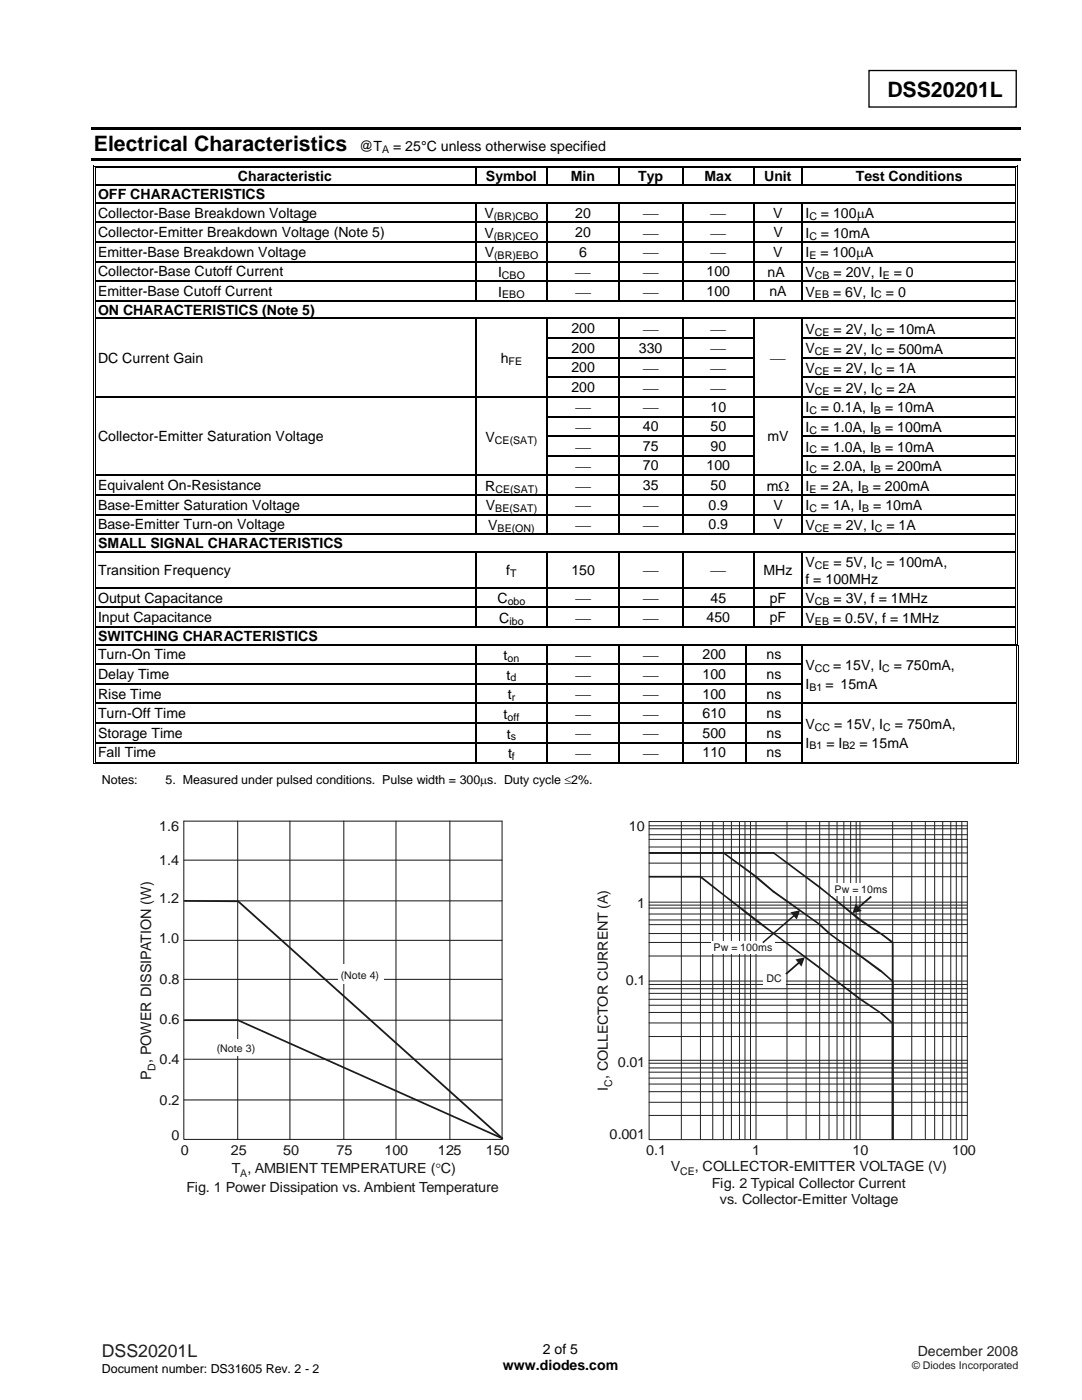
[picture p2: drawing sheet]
<svg xmlns="http://www.w3.org/2000/svg" width="216mm" height="279mm" viewBox="0 0 216 279" stroke-linecap="round" stroke-linejoin="round" font-family="sans-serif">
<defs><g id="words">
<g font-size="4.2">
<text x="177.1" y="19.4">DSS20201L</text>
<text x="18.7" y="30.2">Electrical Characteristics</text>
</g>
<text font-size="3.5" fill="#231f20" x="20.3" y="270.9">DSS20201L</text>
<text font-size="2.9" fill="#131516" x="30.2" y="215.6" transform="rotate(-90 30.2 215.6)">P , POWER DISSIPATION (W)</text>
<g font-size="2.8">
<text x="71.7" y="30.2">@T</text>
<text x="78.5" y="30.2">= 25°C unless otherwise specified</text>
<text x="19.6" y="39.7">OFF CHARACTERISTICS</text>
<text x="47.5" y="36.2">Characteristic</text>
<text x="96.9" y="36.2">Symbol</text>
<text x="113.9" y="36.2">Min</text>
<text x="127.3" y="36.2">Typ</text>
<text x="140.6" y="36.2">Max</text>
<text x="152.5" y="36.2">Unit</text>
<text x="170.8" y="36.2">Test Conditions</text>
<text x="19.6" y="43.4">Collector-Base Breakdown Voltage</text>
<text x="19.6" y="47.3">Collector-Emitter Breakdown Voltage (Note 5)</text>
<text x="96.6" y="43.5">V</text>
<text x="96.6" y="47.5">V</text>
<text x="114.8" y="43.4">20</text>
<text x="114.8" y="47.3">20</text>
<text x="128.4" y="43.5">⎯</text>
<text x="128.4" y="47.5">⎯</text>
<text x="141.9" y="43.5">⎯</text>
<text x="141.9" y="47.5">⎯</text>
<text x="154.3" y="43.4">V</text>
<text x="154.3" y="47.3">V</text>
<text x="160.7" y="43.5">I</text>
<text x="160.7" y="47.5">I</text>
<text x="163.8" y="43.5">= 100μA</text>
<text x="163.8" y="47.5">= 10mA</text>
<text x="19.6" y="51.2">Emitter-Base Breakdown Voltage</text>
<text x="96.7" y="51.4">V</text>
<text x="115.6" y="51.2">6</text>
<text x="128.4" y="51.4">⎯</text>
<text x="141.9" y="51.4">⎯</text>
<text x="154.3" y="51.2">V</text>
<text x="160.7" y="51.4">I</text>
<text x="163.7" y="51.4">= 100μA</text>
<text x="19.6" y="55.2">Collector-Base Cutoff Current</text>
<text x="19.6" y="59.1">Emitter-Base Cutoff Current</text>
<text x="99.4" y="55.3">I</text>
<text x="99.4" y="59.2">I</text>
<text x="114.9" y="55.3">⎯</text>
<text x="114.9" y="59.2">⎯</text>
<text x="128.4" y="55.3">⎯</text>
<text x="128.4" y="59.2">⎯</text>
<text x="141" y="55.2">100</text>
<text x="141" y="59.1">100</text>
<text x="153.2" y="55.3">nA</text>
<text x="153.5" y="59.1">nA</text>
<text x="160.7" y="55.3">V</text>
<text x="160.7" y="59.2">V</text>
<text x="166.2" y="59.2">= 6V, I</text>
<text x="166.3" y="55.3">= 20V, I</text>
<text x="176.8" y="59.2">= 0</text>
<text x="178.3" y="55.3">= 0</text>
<text x="19.6" y="62.8">ON CHARACTERISTICS (Note 5)</text>
<text x="114" y="66.5">200</text>
<text x="114" y="70.4">200</text>
<text x="127.5" y="70.4">330</text>
<text x="128.4" y="66.6">⎯</text>
<text x="141.9" y="70.5">⎯</text>
<text x="141.9" y="66.6">⎯</text>
<text x="160.7" y="70.5">V</text>
<text x="160.7" y="66.6">V</text>
<text x="166.3" y="66.6">= 2V, I</text>
<text x="166.3" y="70.5">= 2V, I</text>
<text x="176.9" y="66.6">= 10mA</text>
<text x="176.9" y="70.5">= 500mA</text>
<text x="19.6" y="72.4">DC Current Gain</text>
<text x="99.9" y="72.5">h</text>
<text x="114" y="74.3">200</text>
<text x="128.4" y="74.5">⎯</text>
<text x="141.9" y="74.5">⎯</text>
<text x="153.8" y="72.5">⎯</text>
<text x="160.7" y="74.5">V</text>
<text x="166.3" y="74.5">= 2V, I</text>
<text x="176.9" y="74.5">= 1A</text>
<text x="114" y="78.3">200</text>
<text x="114.9" y="82.3">⎯</text>
<text x="128.4" y="82.3">⎯</text>
<text x="128.4" y="78.4">⎯</text>
<text x="141.8" y="82.2">10</text>
<text x="141.9" y="78.4">⎯</text>
<text x="160.7" y="82.3">I</text>
<text x="160.7" y="78.4">V</text>
<text x="163.8" y="82.3">= 0.1A, I</text>
<text x="166.3" y="78.4">= 2V, I</text>
<text x="176.6" y="82.3">= 10mA</text>
<text x="176.9" y="78.4">= 2A</text>
<text x="19.6" y="88">Collector-Emitter Saturation Voltage</text>
<text x="96.9" y="88.2">V</text>
<text x="114.9" y="86.2">⎯</text>
<text x="128.3" y="86.1">40</text>
<text x="128.3" y="90">75</text>
<text x="141.8" y="86.1">50</text>
<text x="141.8" y="90">90</text>
<text x="153.1" y="88">mV</text>
<text x="160.7" y="86.2">I</text>
<text x="163.8" y="86.2">= 1.0A, I</text>
<text x="176.6" y="86.2">= 100mA</text>
<text x="114.9" y="90.1">⎯</text>
<text x="114.9" y="94">⎯</text>
<text x="128.3" y="93.9">70</text>
<text x="141" y="93.9">100</text>
<text x="160.7" y="90.1">I</text>
<text x="160.7" y="94">I</text>
<text x="163.8" y="90.1">= 1.0A, I</text>
<text x="163.8" y="94">= 2.0A, I</text>
<text x="176.6" y="90.1">= 10mA</text>
<text x="176.6" y="94">= 200mA</text>
<text x="19.6" y="97.8">Equivalent On-Resistance</text>
<text x="19.6" y="101.7">Base-Emitter Saturation Voltage</text>
<text x="96.8" y="98">R</text>
<text x="96.9" y="101.9">V</text>
<text x="114.9" y="101.9">⎯</text>
<text x="114.9" y="97.9">⎯</text>
<text x="128.3" y="97.8">35</text>
<text x="128.4" y="101.9">⎯</text>
<text x="141.4" y="101.7">0.9</text>
<text x="141.8" y="97.8">50</text>
<text x="153" y="97.9">mΩ</text>
<text x="154.3" y="101.7">V</text>
<text x="160.7" y="101.9">I</text>
<text x="160.7" y="98">I</text>
<text x="163.7" y="98">= 2A, I</text>
<text x="163.8" y="101.9">= 1A, I</text>
<text x="174.1" y="98">= 200mA</text>
<text x="174.2" y="101.9">= 10mA</text>
<text x="19.6" y="105.6">Base-Emitter Turn-on Voltage</text>
<text x="97.4" y="105.8">V</text>
<text x="114.9" y="105.8">⎯</text>
<text x="128.4" y="105.8">⎯</text>
<text x="141.4" y="105.6">0.9</text>
<text x="154.3" y="105.6">V</text>
<text x="160.7" y="105.8">V</text>
<text x="166.3" y="105.8">= 2V, I</text>
<text x="176.9" y="105.8">= 1A</text>
<text x="19.6" y="109.4">SMALL SIGNAL CHARACTERISTICS</text>
<text x="160.7" y="113.2">V</text>
<text x="166.3" y="113.2">= 5V, I</text>
<text x="176.9" y="113.2">= 100mA,</text>
<text x="19.6" y="114.7">Transition Frequency</text>
<text x="101" y="114.8">f</text>
<text x="114" y="114.7">150</text>
<text x="128.4" y="114.8">⎯</text>
<text x="141.9" y="114.8">⎯</text>
<text x="152.3" y="114.7">MHz</text>
<text x="160.7" y="116.5">f = 100MHz</text>
<text x="19.6" y="120.2">Output Capacitance</text>
<text x="19.6" y="124.2">Input Capacitance</text>
<text x="99.3" y="120.4">C</text>
<text x="99.6" y="124.3">C</text>
<text x="114.9" y="124.3">⎯</text>
<text x="114.9" y="120.4">⎯</text>
<text x="128.4" y="124.3">⎯</text>
<text x="128.4" y="120.4">⎯</text>
<text x="141" y="124.2">450</text>
<text x="141.8" y="120.2">45</text>
<text x="153.6" y="124.2">pF</text>
<text x="153.6" y="120.2">pF</text>
<text x="160.7" y="120.4">V</text>
<text x="160.7" y="124.3">V</text>
<text x="166.2" y="124.3">= 0.5V, f = 1MHz</text>
<text x="166.3" y="120.4">= 3V, f = 1MHz</text>
<text x="19.6" y="127.9">SWITCHING CHARACTERISTICS</text>
<text x="19.6" y="131.6">Turn-On Time</text>
<text x="100.5" y="131.7">t</text>
<text x="114.9" y="131.7">⎯</text>
<text x="128.4" y="131.7">⎯</text>
<text x="140.2" y="131.6">200</text>
<text x="153" y="131.6">ns</text>
<text x="19.6" y="135.5">Delay Time</text>
<text x="101.1" y="135.6">t</text>
<text x="114.9" y="135.6">⎯</text>
<text x="128.4" y="135.6">⎯</text>
<text x="140.2" y="135.5">100</text>
<text x="153" y="135.5">ns</text>
<text x="160.7" y="133.8">V</text>
<text x="160.7" y="137.5">I</text>
<text x="164.7" y="137.5">= 15mA</text>
<text x="166.2" y="133.8">= 15V, I</text>
<text x="178.4" y="133.8">= 750mA,</text>
<text x="19.6" y="139.4">Rise Time</text>
<text x="19.6" y="143.3">Turn-Off Time</text>
<text x="100.5" y="143.5">t</text>
<text x="101.3" y="139.6">t</text>
<text x="114.9" y="139.5">⎯</text>
<text x="114.9" y="143.4">⎯</text>
<text x="128.4" y="139.5">⎯</text>
<text x="128.4" y="143.4">⎯</text>
<text x="140.2" y="139.4">100</text>
<text x="140.2" y="143.3">610</text>
<text x="153" y="139.4">ns</text>
<text x="153" y="143.3">ns</text>
<text x="19.6" y="147.2">Storage Time</text>
<text x="101.1" y="147.4">t</text>
<text x="114.9" y="147.4">⎯</text>
<text x="128.4" y="147.4">⎯</text>
<text x="140.2" y="147.2">500</text>
<text x="153" y="147.2">ns</text>
<text x="160.7" y="149.2">I</text>
<text x="160.7" y="145.5">V</text>
<text x="164.9" y="149.2">= I</text>
<text x="166.4" y="145.5">= 15V, I</text>
<text x="171.5" y="149.2">= 15mA</text>
<text x="178.5" y="145.5">= 750mA,</text>
<text x="19.6" y="151.2">Fall Time</text>
<text x="101.4" y="151.3">t</text>
<text x="114.9" y="151.3">⎯</text>
<text x="128.4" y="151.3">⎯</text>
<text x="140.2" y="151.2">110</text>
<text x="153" y="151.2">ns</text>
<text x="100.3" y="273.5">www.diodes.com</text>
<text x="108.3" y="270.2">2 of 5</text>
</g>
<g font-size="2.8" fill="#131516">
<text x="31.8" y="165.9">1.6</text>
<text x="125.5" y="165.8">10</text>
<text x="31.8" y="172.6">1.4</text>
<text x="31.8" y="180.3">1.2</text>
<text x="127.1" y="181.2">1</text>
<text x="31.8" y="188.3">1.0</text>
<text x="31.9" y="196.3">0.8</text>
<text x="124.9" y="196.6">0.1</text>
<text x="31.9" y="204.4">0.6</text>
<text x="31.9" y="212.3">0.4</text>
<text x="123.3" y="213">0.01</text>
<text x="31.9" y="220.5">0.2</text>
<text x="121.3" y="217.7" transform="rotate(-90 121.3 217.7)">I , COLLECTOR CURRENT (A)</text>
<text x="34.2" y="227.5">0</text>
<text x="121.6" y="227.4">0.001</text>
<text x="36.1" y="230.4">0</text>
<text x="46.1" y="230.4">25</text>
<text x="56.5" y="230.4">50</text>
<text x="67.2" y="230.4">75</text>
<text x="76.7" y="230.4">100</text>
<text x="87.4" y="230.4">125</text>
<text x="97" y="230.4">150</text>
<text x="128.9" y="230.5">0.1</text>
<text x="133.8" y="233.7">V</text>
<text x="138.7" y="233.7">, COLLECTOR-EMITTER VOLTAGE (V)</text>
<text x="150.1" y="230.5">1</text>
<text x="170.1" y="230.5">10</text>
<text x="190" y="230.5">100</text>
<text x="37.2" y="237.9">Fig. 1 Power Dissipation vs. Ambient Temperature</text>
<text x="46.2" y="234.1">T , AMBIENT TEMPERATURE ( C)</text>
<text x="86.9" y="234.1">°</text>
<text x="142" y="237.1">Fig. 2 Typical Collector Current</text>
<text x="143.7" y="240.2">vs. Collector-Emitter Voltage</text>
</g>
<text font-size="2.8" fill="#231f20" x="183.1" y="270.6">December 2008</text>
<g font-size="2.5">
<text x="20.3" y="156.4">Notes:</text>
<text x="33" y="156.4">5. Measured under pulsed conditions. Pulse width = 300μs. Duty cycle ≤2%.</text>
<text x="20.3" y="274">Document number: DS31605 Rev. 2 - 2</text>
</g>
<g font-size="2.1">
<text x="76.3" y="30.6">A</text>
<text x="98.5" y="43.9">(BR)CBO</text>
<text x="98.5" y="47.8">(BR)CEO</text>
<text x="161.5" y="43.9">C</text>
<text x="161.5" y="47.8">C</text>
<text x="98.6" y="51.7">(BR)EBO</text>
<text x="161.5" y="51.7">E</text>
<text x="100.2" y="55.6">CBO</text>
<text x="100.2" y="59.6">EBO</text>
<text x="162.6" y="55.6">CB</text>
<text x="162.6" y="59.6">EB</text>
<text x="174.5" y="59.6">C</text>
<text x="176.1" y="55.6">E</text>
<text x="162.6" y="67">CE</text>
<text x="162.6" y="70.9">CE</text>
<text x="174.6" y="67">C</text>
<text x="174.6" y="70.9">C</text>
<text x="101.5" y="72.9">FE</text>
<text x="162.6" y="74.8">CE</text>
<text x="174.6" y="74.8">C</text>
<text x="161.5" y="82.7">C</text>
<text x="162.6" y="78.7">CE</text>
<text x="174.4" y="82.7">B</text>
<text x="174.6" y="78.7">C</text>
<text x="98.8" y="88.5">CE(SAT)</text>
<text x="161.5" y="86.6">C</text>
<text x="174.4" y="86.6">B</text>
<text x="161.5" y="90.5">C</text>
<text x="161.5" y="94.4">C</text>
<text x="174.4" y="90.5">B</text>
<text x="174.4" y="94.4">B</text>
<text x="98.8" y="98.3">CE(SAT)</text>
<text x="161.5" y="98.3">E</text>
<text x="171.9" y="98.3">B</text>
<text x="98.8" y="102.2">BE(SAT)</text>
<text x="99.3" y="106.2">BE(ON)</text>
<text x="161.5" y="102.2">C</text>
<text x="162.6" y="106.2">CE</text>
<text x="172" y="102.2">B</text>
<text x="174.6" y="106.2">C</text>
<text x="162.6" y="113.6">CE</text>
<text x="174.6" y="113.6">C</text>
<text x="101.8" y="115.2">T</text>
<text x="101.3" y="120.7">obo</text>
<text x="101.7" y="124.7">ibo</text>
<text x="162.6" y="120.7">CB</text>
<text x="162.6" y="124.7">EB</text>
<text x="101.3" y="132.1">on</text>
<text x="101.9" y="136">d</text>
<text x="161.5" y="137.8">B1</text>
<text x="162.6" y="134.2">CC</text>
<text x="176" y="134.2">C</text>
<text x="101.3" y="143.8">off</text>
<text x="102.1" y="139.9">r</text>
<text x="101.9" y="147.7">s</text>
<text x="161.5" y="149.6">B1</text>
<text x="162.6" y="145.9">CC</text>
<text x="168.1" y="149.6">B2</text>
<text x="176.2" y="145.9">C</text>
<text x="102.2" y="151.7">f</text>
</g>
<g font-size="2.1" fill="#131516">
<text x="166.5" y="178.2">Pw = 10ms</text>
<text x="142.4" y="189.8">Pw = 100ms</text>
<text x="68" y="195.4">(Note 4)</text>
<text x="153" y="196">DC</text>
<text x="43.3" y="209.9">(Note 3)</text>
<text x="31" y="213.8" transform="rotate(-90 31 213.8)">D</text>
<text x="122.2" y="216.9" transform="rotate(-90 122.2 216.9)">C</text>
<text x="47.9" y="234.9">A</text>
<text x="135.7" y="234.5">CE</text>
</g>
<text font-size="2.1" fill="#231f20" x="182" y="273.2">© Diodes Incorporated</text>
</g></defs>
<path d="M173.4 14.1h29.4v7.3h-29.4z" fill="none" stroke="#000" stroke-width=".26"/>
<g fill="#000">
<path d="M18.2 25.4h185.5v.5h-185.5zM18.2 31.5h185.5v.5h-185.5zM18.6 33.1h.2v.5h-.2zM18.6 33.1h.5v.1h-.5zM18.6 36.8h.2v.3h-.2zM18.9 33.4h.2v.2h-.2zM18.9 36.8h.2v.3h-.2zM94.8 33.6h.3zM94.8 33.1h.5v.1h-.5zM94.8 33.4h.5v.2h-.5zM109.1 33.6h.2zM109.1 33.1h.5v.1h-.5z"/>
<path d="M109.1 33.4h.5v.2h-.5zM123.4 33.6h.2zM123.4 33.1h.5v.1h-.5zM123.4 33.4h.5v.2h-.5zM136.1 33.6h.2zM136.1 33.1h.5v.1h-.5zM136.1 33.4h.5v.2h-.5zM150.4 33.6h.2zM150.4 33.1h.5v.1h-.5zM150.4 33.4h.5v.2h-.5zM159.9 33.6h.2zM159.9 33.1h.5v.1h-.5z"/>
<path d="M159.9 33.4h.5v.2h-.5zM202.6 33.1h.5v.1h-.5zM202.6 33.4h.2v.2h-.2zM202.6 36.8h.2v.3h-.2zM203 33.1h.1v.5h-.1zM203 36.8h.1v.3h-.1zM18.6 40.3h.2v.3h-.2zM18.6 44.3h.2v.2h-.2zM18.6 48.2h.2v.3h-.2zM18.6 52.1h.2v.3h-.2zM18.6 56h.2v.3h-.2zM18.9 40.3h.2v.3h-.2z"/>
<path d="M18.9 44.3h.2v.2h-.2zM18.9 48.2h.2v.3h-.2zM18.9 52.1h.2v.3h-.2zM18.9 56h.2v.3h-.2zM94.8 40.3h.3v.3h-.3zM94.8 44.3h.3v.2h-.3zM94.8 48.2h.3v.3h-.3zM94.8 52.1h.3v.3h-.3zM94.8 56h.3v.3h-.3zM109.1 40.3h.2v.3h-.2zM109.1 44.3h.2v.2h-.2zM109.1 48.2h.2v.3h-.2z"/>
<path d="M109.1 52.1h.2v.3h-.2zM109.1 56h.2v.3h-.2zM123.4 40.3h.2v.3h-.2zM123.4 44.3h.2v.2h-.2zM123.4 48.2h.2v.3h-.2zM123.4 52.1h.2v.3h-.2zM123.4 56h.2v.3h-.2zM136.1 40.3h.2v.3h-.2zM136.1 44.3h.2v.2h-.2zM136.1 48.2h.2v.3h-.2zM136.1 52.1h.2v.3h-.2zM136.1 56h.2v.3h-.2z"/>
<path d="M150.4 40.3h.2v.3h-.2zM150.4 44.3h.2v.2h-.2zM150.4 48.2h.2v.3h-.2zM150.4 52.1h.2v.3h-.2zM150.4 56h.2v.3h-.2zM159.9 40.3h.2v.3h-.2zM159.9 44.3h.2v.2h-.2zM159.9 48.2h.2v.3h-.2zM159.9 52.1h.2v.3h-.2zM159.9 56h.2v.3h-.2zM202.6 40.3h.2v.3h-.2zM202.6 44.3h.2v.2h-.2z"/>
<path d="M202.6 48.2h.2v.3h-.2zM202.6 52.1h.2v.3h-.2zM202.6 56h.2v.3h-.2zM203 40.3h.1v.3h-.1zM203 44.3h.1v.2h-.1zM203 48.2h.1v.3h-.1zM203 52.1h.1v.3h-.1zM203 56h.1v.3h-.1zM18.6 59.9h.2v.3h-.2zM18.6 63.4h.2v.3h-.2zM18.6 67.3h.2v.3h-.2zM18.6 71.2h.2v.3h-.2z"/>
<path d="M18.6 75.2h.2v.2h-.2zM18.6 79.1h.2v.3h-.2zM18.9 59.9h.2v.3h-.2zM18.9 63.4h.2v.3h-.2zM18.9 67.3h.2v.3h-.2zM18.9 71.2h.2v.3h-.2zM18.9 75.2h.2v.2h-.2zM18.9 79.1h.2v.3h-.2zM94.8 63.4h.3v.3h-.3zM94.8 67.3h.3v.3h-.3zM94.8 71.2h.3v.3h-.3zM94.8 75.2h.3v.2h-.3z"/>
<path d="M94.8 79.1h.3v.3h-.3zM109.1 63.4h.2v.3h-.2zM109.1 67.3h.2v.3h-.2zM109.1 71.2h.2v.3h-.2zM109.1 75.2h.2v.2h-.2zM109.1 79.1h.2v.3h-.2zM123.4 63.4h.2v.3h-.2zM123.4 67.3h.2v.3h-.2zM123.4 71.2h.2v.3h-.2zM123.4 75.2h.2v.2h-.2zM123.4 79.1h.2v.3h-.2zM136.1 63.4h.2v.3h-.2z"/>
<path d="M136.1 67.3h.2v.3h-.2zM136.1 71.2h.2v.3h-.2zM136.1 75.2h.2v.2h-.2zM136.1 79.1h.2v.3h-.2zM150.4 63.4h.2v.3h-.2zM150.4 67.3h.2v.3h-.2zM150.4 71.2h.2v.3h-.2zM150.4 75.2h.2v.2h-.2zM150.4 79.1h.2v.3h-.2zM159.9 63.4h.2v.3h-.2zM159.9 67.3h.2v.3h-.2zM159.9 71.2h.2v.3h-.2z"/>
<path d="M159.9 75.2h.2v.2h-.2zM159.9 79.1h.2v.3h-.2zM202.6 59.9h.2v.3h-.2zM202.6 63.4h.2v.3h-.2zM202.6 67.3h.2v.3h-.2zM202.6 71.2h.2v.3h-.2zM202.6 75.2h.2v.2h-.2zM202.6 79.1h.2v.3h-.2zM203 59.9h.1v.3h-.1zM203 63.4h.1v.3h-.1zM203 67.3h.1v.3h-.1zM203 71.2h.1v.3h-.1z"/>
<path d="M203 75.2h.1v.2h-.1zM203 79.1h.1v.3h-.1zM18.6 83h.2v.3h-.2zM18.6 86.9h.2v.3h-.2zM18.6 90.8h.2v.3h-.2zM18.6 94.7h.2v.3h-.2zM18.6 98.7h.2v.2h-.2zM18.9 83h.2v.3h-.2zM18.9 86.9h.2v.3h-.2zM18.9 90.8h.2v.3h-.2zM18.9 94.7h.2v.3h-.2zM18.9 98.7h.2v.2h-.2z"/>
<path d="M94.8 83h.3v.3h-.3zM94.8 86.9h.3v.3h-.3zM94.8 90.8h.3v.3h-.3zM94.8 94.7h.3v.3h-.3zM94.8 98.7h.3v.2h-.3zM109.1 83h.2v.3h-.2zM109.1 86.9h.2v.3h-.2zM109.1 90.8h.2v.3h-.2zM109.1 94.7h.2v.3h-.2zM109.1 98.7h.2v.2h-.2zM123.4 83h.2v.3h-.2zM123.4 86.9h.2v.3h-.2z"/>
<path d="M123.4 90.8h.2v.3h-.2zM123.4 94.7h.2v.3h-.2zM123.4 98.7h.2v.2h-.2zM136.1 83h.2v.3h-.2zM136.1 86.9h.2v.3h-.2zM136.1 90.8h.2v.3h-.2zM136.1 94.7h.2v.3h-.2zM136.1 98.7h.2v.2h-.2zM150.4 83h.2v.3h-.2zM150.4 86.9h.2v.3h-.2zM150.4 90.8h.2v.3h-.2zM150.4 94.7h.2v.3h-.2z"/>
<path d="M150.4 98.7h.2v.2h-.2zM159.9 83h.2v.3h-.2zM159.9 86.9h.2v.3h-.2zM159.9 90.8h.2v.3h-.2zM159.9 94.7h.2v.3h-.2zM159.9 98.7h.2v.2h-.2zM202.6 83h.2v.3h-.2zM202.6 86.9h.2v.3h-.2zM202.6 90.8h.2v.3h-.2zM202.6 94.7h.2v.3h-.2zM202.6 98.7h.2v.2h-.2zM203 83h.1v.3h-.1z"/>
<path d="M203 86.9h.1v.3h-.1zM203 90.8h.1v.3h-.1zM203 94.7h.1v.3h-.1zM203 98.7h.1v.2h-.1zM18.6 102.6h.2v.2h-.2zM18.6 106.5h.2v.3h-.2zM18.6 110h.2v.3h-.2zM18.6 117.2h.2v.2h-.2zM18.9 102.6h.2v.2h-.2zM18.9 106.5h.2v.3h-.2zM18.9 110h.2v.3h-.2zM18.9 117.2h.2v.2h-.2z"/>
<path d="M94.8 102.6h.3v.2h-.3zM94.8 110h.3v.3h-.3zM94.8 117.2h.3v.2h-.3zM109.1 102.6h.2v.2h-.2zM109.1 110h.2v.3h-.2zM109.1 117.2h.2v.2h-.2zM123.4 102.6h.2v.2h-.2zM123.4 110h.2v.3h-.2zM123.4 117.2h.2v.2h-.2zM136.1 102.6h.2v.2h-.2zM136.1 110h.2v.3h-.2zM136.1 117.2h.2v.2h-.2z"/>
<path d="M150.4 102.6h.2v.2h-.2zM150.4 110h.2v.3h-.2zM150.4 117.2h.2v.2h-.2zM159.9 102.6h.2v.2h-.2zM159.9 110h.2v.3h-.2zM159.9 117.2h.2v.2h-.2zM202.6 102.6h.2v.2h-.2zM202.6 106.5h.2v.3h-.2zM202.6 110h.2v.3h-.2zM202.6 117.2h.2v.2h-.2zM203 102.6h.1v.2h-.1zM203 106.5h.1v.3h-.1z"/>
<path d="M203 110h.1v.3h-.1zM203 117.2h.1v.2h-.1zM18.6 121.1h.2v.2h-.2zM18.6 125h.2v.3h-.2zM18.6 128.5h.2v.3h-.2zM18.6 132.4h.2v.3h-.2zM18.6 136.3h.2v.3h-.2zM18.9 121.1h.2v.2h-.2zM18.9 125h.2v.3h-.2zM18.9 128.5h.2v.3h-.2zM18.9 132.4h.2v.3h-.2zM18.9 136.3h.2v.3h-.2z"/>
<path d="M94.8 121.1h.3v.2h-.3zM94.8 128.5h.3v.3h-.3zM94.8 132.4h.3v.3h-.3zM94.8 136.3h.3v.3h-.3zM109.1 121.1h.2v.2h-.2zM109.1 128.5h.2v.3h-.2zM109.1 132.4h.2v.3h-.2zM109.1 136.3h.2v.3h-.2zM123.4 121.1h.2v.2h-.2zM123.4 128.5h.2v.3h-.2zM123.4 132.4h.2v.3h-.2zM123.4 136.3h.2v.3h-.2z"/>
<path d="M136.1 121.1h.2v.2h-.2zM136.1 128.5h.2v.3h-.2zM136.1 132.4h.2v.3h-.2zM136.1 136.3h.2v.3h-.2zM148.8 128.5h.2v.3h-.2zM148.8 132.4h.2v.3h-.2zM148.8 136.3h.2v.3h-.2zM150.4 121.1h.2v.2h-.2zM159.9 121.1h.2v.2h-.2zM159.9 128.5h.2v.3h-.2zM159.9 132.4h.2v.3h-.2zM159.9 136.3h.2v.3h-.2z"/>
<path d="M202.6 121.1h.2v.2h-.2zM202.6 125h.2v.3h-.2zM202.6 128.5h.5v.3h-.5zM202.8 128.8h.1zM202.8 132.4h.1v.3h-.1zM202.8 136.3h.1v.3h-.1zM203 121.1h.1v.2h-.1zM203 125h.1v.3h-.1zM203.1 128.8h.2zM203.1 132.4h.2v.3h-.2zM203.1 136.3h.2v.3h-.2zM18.6 140.3h.2v.2h-.2z"/>
<path d="M18.6 144.2h.2v.2h-.2zM18.6 148.1h.2v.3h-.2zM18.6 152.4h.5v.1h-.5zM18.9 140.3h.2v.2h-.2zM18.9 144.2h.2v.2h-.2zM18.9 148.1h.2v.3h-.2zM18.9 152h.2v.2h-.2zM94.8 140.3h.3v.2h-.3zM94.8 144.2h.3v.2h-.3zM94.8 148.1h.3v.3h-.3zM94.8 152h.5v.2h-.5zM109.1 140.3h.2v.2h-.2z"/>
<path d="M109.1 144.2h.2v.2h-.2zM109.1 148.1h.2v.3h-.2zM109.1 152h.5v.2h-.5zM123.4 140.3h.2v.2h-.2zM123.4 144.2h.2v.2h-.2zM123.4 148.1h.2v.3h-.2zM123.4 152h.5v.2h-.5zM123.4 152.4h.5v.1h-.5zM136.1 140.3h.2v.2h-.2zM136.1 144.2h.2v.2h-.2zM136.1 148.1h.2v.3h-.2zM136.1 152h.5v.2h-.5z"/>
<path d="M148.8 140.3h.2v.2h-.2zM148.8 144.2h.2v.2h-.2zM148.8 148.1h.2v.3h-.2zM148.8 152h.5v.2h-.5zM159.9 140.3h.2v.2h-.2zM159.9 144.2h.2v.2h-.2zM159.9 148.1h.2v.3h-.2zM159.9 152h.5v.2h-.5zM202.8 140.3h.1v.2h-.1zM202.8 144.2h.1v.2h-.1zM202.8 148.1h.1v.3h-.1zM202.8 152.4h.5v.1h-.5z"/>
<path d="M202.8 152h.1v.2h-.1zM203.1 140.3h.2v.2h-.2zM203.1 144.2h.2v.2h-.2zM203.1 148.1h.2v.3h-.2zM203.1 152h.2v.5h-.2z"/>
</g>
<g fill="none" stroke="#000" stroke-width=".2">
<path d="M18.7 33.6v3.2M18.7 37.1v3.2M19 33.6v3.2M19 37.1v3.2M19.1 33.1h75.7M19.1 33.5h75.7M95.3 33.1h13.8M95.3 33.5h13.8M109.6 33.1h13.8M109.6 33.5h13.8M123.9 33.1h12.2M123.9 33.5h12.2"/>
<path d="M136.6 33.1h13.8M136.6 33.5h13.8M150.9 33.1h9M150.9 33.5h9M160.4 33.1h42.2M160.4 33.5h42.2M202.7 33.6v3.2M202.7 37.1v3.2M203.1 33.6v3.2M203.1 37.1v3.2M18.7 40.6v3.7M18.7 44.5v3.7"/>
<path d="M18.7 48.5v3.6M18.7 52.4v3.6M18.7 56.3v3.6M19 40.6v3.7M19 44.5v3.7M19 48.5v3.6M19 52.4v3.6M19 56.3v3.6M202.7 40.6v3.7M202.7 44.5v3.7M202.7 48.5v3.6M202.7 52.4v3.6"/>
<path d="M202.7 56.3v3.6M203.1 40.6v3.7M203.1 44.5v3.7M203.1 48.5v3.6M203.1 52.4v3.6M203.1 56.3v3.6M18.7 60.2v3.2M18.7 63.7v3.6M18.7 67.6v3.6M18.7 71.5v3.7M18.7 75.4v3.7M18.7 79.4v3.6"/>
<path d="M19 60.2v3.2M19 63.7v3.6M19 67.6v3.6M19 71.5v3.7M19 75.4v3.7M19 79.4v3.6M202.7 60.2v3.2M202.7 63.7v3.6M202.7 67.6v3.6M202.7 71.5v3.7M202.7 75.4v3.7M202.7 79.4v3.6"/>
<path d="M203.1 60.2v3.2M203.1 63.7v3.6M203.1 67.6v3.6M203.1 71.5v3.7M203.1 75.4v3.7M203.1 79.4v3.6M18.7 83.3v3.6M18.7 87.2v3.6M18.7 91.1v3.6M18.7 95v3.7M18.7 98.9v3.7M19 83.3v3.6"/>
<path d="M19 87.2v3.6M19 91.1v3.6M19 95v3.7M19 98.9v3.7M202.7 83.3v3.6M202.7 87.2v3.6M202.7 91.1v3.6M202.7 95v3.7M202.7 98.9v3.7M203.1 83.3v3.6M203.1 87.2v3.6M203.1 91.1v3.6"/>
<path d="M203.1 95v3.7M203.1 98.9v3.7M18.7 102.8v3.7M18.7 106.8v3.2M18.7 110.3v6.9M18.7 117.4v3.7M19 102.8v3.7M19 106.8v3.2M19 110.3v6.9M19 117.4v3.7M202.7 102.8v3.7M202.7 106.8v3.2"/>
<path d="M202.7 110.3v6.9M202.7 117.4v3.7M203.1 102.8v3.7M203.1 106.8v3.2M203.1 110.3v6.9M203.1 117.4v3.7M18.7 121.3v3.7M18.7 125.3v3.2M18.7 128.8v3.6M18.7 132.7v3.6M18.7 136.6v3.7M19 121.3v3.7"/>
<path d="M19 125.3v3.2M19 128.8v3.6M19 132.7v3.6M19 136.6v3.7M202.7 121.3v3.7M202.7 125.3v3.2M202.8 128.8v3.6M202.8 132.7v3.6M202.8 136.6v3.7M203.1 121.3v3.7M203.1 125.3v3.2M203.2 128.8v3.6"/>
<path d="M203.2 132.7v3.6M203.2 136.6v3.7M18.7 140.5v3.7M18.7 144.4v3.7M18.7 148.4v4.1M19 140.5v3.7M19 144.4v3.7M19 148.4v3.6M19.1 152.4h104.3M19.1 152.1h75.7M95.3 152.1h13.8M109.6 152.1h13.8"/>
<path d="M123.9 152.1h12.2M136.6 152.1h12.2M149.3 152.1h10.6M160.4 152.1h42.4M202.8 152.4h-78.9M202.8 140.5v3.7M202.8 144.4v3.7M202.8 148.4v3.6M203.2 140.5v3.7M203.2 144.4v3.7M203.2 148.4v3.6"/>
</g>
<g fill="none" stroke="#000" stroke-width=".25">
<path d="M19.1 37h183.5M94.9 33.6v3.2M109.2 33.6v3.2M123.5 33.6v3.2M136.2 33.6v3.2M150.5 33.6v3.2M160 33.6v3.2M19.1 40.5h75.7M19.1 44.4h75.7M19.1 48.3h75.7M19.1 52.2h75.7M19.1 56.1h75.7"/>
<path d="M94.9 40.6v3.7M94.9 44.5v3.7M94.9 48.5v3.6M94.9 52.4v3.6M94.9 56.3v3.6M95.1 40.5h14M95.1 44.4h14M95.1 48.3h14M95.1 52.2h14M95.1 56.1h14M109.2 40.6v3.7M109.2 44.5v3.7"/>
<path d="M109.2 48.5v3.6M109.2 52.4v3.6M109.2 56.3v3.6M109.3 40.5h14.1M109.3 44.4h14.1M109.3 48.3h14.1M109.3 52.2h14.1M109.3 56.1h14.1M123.5 40.6v3.7M123.5 44.5v3.7M123.5 48.5v3.6M123.5 52.4v3.6"/>
<path d="M123.5 56.3v3.6M123.6 40.5h12.5M123.6 44.4h12.5M123.6 48.3h12.5M123.6 52.2h12.5M123.6 56.1h12.5M136.2 40.6v3.7M136.2 44.5v3.7M136.2 48.5v3.6M136.2 52.4v3.6M136.2 56.3v3.6M136.3 40.5h14.1"/>
<path d="M136.3 44.4h14.1M136.3 48.3h14.1M136.3 52.2h14.1M136.3 56.1h14.1M150.5 40.6v3.7M150.5 44.5v3.7M150.5 48.5v3.6M150.5 52.4v3.6M150.5 56.3v3.6M150.6 40.5h9.3M150.6 44.4h9.3M150.6 48.3h9.3"/>
<path d="M150.6 52.2h9.3M150.6 56.1h9.3M160 40.6v3.7M160 44.5v3.7M160 48.5v3.6M160 52.4v3.6M160 56.3v3.6M160.1 40.5h42.5M160.1 44.4h42.5M160.1 48.3h42.5M160.1 52.2h42.5M160.1 56.1h42.5"/>
<path d="M19.1 60h183.5M19.1 63.5h75.7M19.1 79.2h75.7M94.9 63.7v3.6M94.9 67.6v3.6M94.9 71.5v3.7M94.9 75.4v3.7M94.9 79.4v3.6M95.1 63.5h14M95.1 79.2h14M109.2 63.7v3.6M109.2 67.6v3.6"/>
<path d="M109.2 71.5v3.7M109.2 75.4v3.7M109.2 79.4v3.6M109.3 63.5h14.1M109.3 67.5h14.1M109.3 71.4h14.1M109.3 75.3h14.1M109.3 79.2h14.1M123.5 63.7v3.6M123.5 67.6v3.6M123.5 71.5v3.7M123.5 75.4v3.7"/>
<path d="M123.5 79.4v3.6M123.6 63.5h12.5M123.6 67.5h12.5M123.6 71.4h12.5M123.6 75.3h12.5M123.6 79.2h12.5M136.2 63.7v3.6M136.2 67.6v3.6M136.2 71.5v3.7M136.2 75.4v3.7M136.2 79.4v3.6M136.3 63.5h14.1"/>
<path d="M136.3 67.5h14.1M136.3 71.4h14.1M136.3 75.3h14.1M136.3 79.2h14.1M150.5 63.7v3.6M150.5 67.6v3.6M150.5 71.5v3.7M150.5 75.4v3.7M150.5 79.4v3.6M150.6 63.5h9.3M150.6 79.2h9.3M160 63.7v3.6"/>
<path d="M160 67.6v3.6M160 71.5v3.7M160 75.4v3.7M160 79.4v3.6M160.1 63.5h42.5M160.1 67.5h42.5M160.1 71.4h42.5M160.1 75.3h42.5M160.1 79.2h42.5M19.1 94.9h75.7M19.1 98.8h75.7M94.9 83.3v3.6"/>
<path d="M94.9 87.2v3.6M94.9 91.1v3.6M94.9 95v3.7M94.9 98.9v3.7M95.1 94.9h14M95.1 98.8h14M109.2 83.3v3.6M109.2 87.2v3.6M109.2 91.1v3.6M109.2 95v3.7M109.2 98.9v3.7M109.3 83.1h14.1"/>
<path d="M109.3 87h14.1M109.3 91h14.1M109.3 94.9h14.1M109.3 98.8h14.1M123.5 83.3v3.6M123.5 87.2v3.6M123.5 91.1v3.6M123.5 95v3.7M123.5 98.9v3.7M123.6 83.1h12.5M123.6 87h12.5M123.6 91h12.5"/>
<path d="M123.6 94.9h12.5M123.6 98.8h12.5M136.2 83.3v3.6M136.2 87.2v3.6M136.2 91.1v3.6M136.2 95v3.7M136.2 98.9v3.7M136.3 83.1h14.1M136.3 87h14.1M136.3 91h14.1M136.3 94.9h14.1M136.3 98.8h14.1"/>
<path d="M150.5 83.3v3.6M150.5 87.2v3.6M150.5 91.1v3.6M150.5 95v3.7M150.5 98.9v3.7M150.6 94.9h9.3M150.6 98.8h9.3M160 83.3v3.6M160 87.2v3.6M160 91.1v3.6M160 95v3.7M160 98.9v3.7"/>
<path d="M160.1 83.1h42.5M160.1 87h42.5M160.1 91h42.5M160.1 94.9h42.5M160.1 98.8h42.5M19.1 102.7h75.7M19.1 106.6h183.5M19.1 110.1h75.7M19.1 117.3h75.7M94.9 102.8v3.7M94.9 110.3v6.9M94.9 117.4v3.7"/>
<path d="M95.1 102.7h14M95.1 110.1h14M95.1 117.3h14M109.2 102.8v3.7M109.2 110.3v6.9M109.2 117.4v3.7M109.3 102.7h14.1M109.3 110.1h14.1M109.3 117.3h14.1M123.5 102.8v3.7M123.5 110.3v6.9M123.5 117.4v3.7"/>
<path d="M123.6 102.7h12.5M123.6 110.1h12.5M123.6 117.3h12.5M136.2 102.8v3.7M136.2 110.3v6.9M136.2 117.4v3.7M136.3 102.7h14.1M136.3 110.1h14.1M136.3 117.3h14.1M150.5 102.8v3.7M150.5 110.3v6.9M150.5 117.4v3.7"/>
<path d="M150.6 102.7h9.3M150.6 110.1h9.3M150.6 117.3h9.3M160 102.8v3.7M160 110.3v6.9M160 117.4v3.7M160.1 102.7h42.5M160.1 110.1h42.5M160.1 117.3h42.5M19.1 121.2h75.7M19.1 125.1h183.5M19.1 128.6h75.7"/>
<path d="M19.1 132.5h75.7M19.1 136.5h75.7M94.9 121.3v3.7M94.9 128.8v3.6M94.9 132.7v3.6M94.9 136.6v3.7M95.1 121.2h14M95.1 128.6h14M95.1 132.5h14M95.1 136.5h14M109.2 121.3v3.7M109.2 128.8v3.6"/>
<path d="M109.2 132.7v3.6M109.2 136.6v3.7M109.3 121.2h14.1M109.3 128.6h14.1M109.3 132.5h14.1M109.3 136.5h14.1M123.5 121.3v3.7M123.5 128.8v3.6M123.5 132.7v3.6M123.5 136.6v3.7M123.6 121.2h12.5M123.6 128.6h12.5"/>
<path d="M123.6 132.5h12.5M123.6 136.5h12.5M136.2 121.3v3.7M136.2 128.8v3.6M136.2 132.7v3.6M136.2 136.6v3.7M136.3 121.2h14.1M136.3 128.6h12.5M136.3 132.5h12.5M136.3 136.5h12.5M148.9 128.8v3.6M148.9 132.7v3.6"/>
<path d="M148.9 136.6v3.7M149 128.6h10.9M149 132.5h10.9M149 136.5h10.9M150.5 121.3v3.7M150.6 121.2h9.3M160 121.3v3.7M160 128.8v3.6M160 132.7v3.6M160 136.6v3.7M160.1 121.2h42.5M160.1 128.6h42.5"/>
<path d="M19.1 140.4h75.7M19.1 144.3h75.7M19.1 148.2h75.7M94.9 140.5v3.7M94.9 144.4v3.7M94.9 148.4v3.6M95.1 140.4h14M95.1 144.3h14M95.1 148.2h14M109.2 140.5v3.7M109.2 144.4v3.7M109.2 148.4v3.6"/>
<path d="M109.3 140.4h14.1M109.3 144.3h14.1M109.3 148.2h14.1M123.5 140.5v3.7M123.5 144.4v3.7M123.5 148.4v3.6M123.6 140.4h12.5M123.6 144.3h12.5M123.6 148.2h12.5M136.2 140.5v3.7M136.2 144.4v3.7M136.2 148.4v3.6"/>
<path d="M136.3 140.4h12.5M136.3 144.3h12.5M136.3 148.2h12.5M148.9 140.5v3.7M148.9 144.4v3.7M148.9 148.4v3.6M149 140.4h10.9M149 144.3h10.9M149 148.2h10.9M160 140.5v3.7M160 144.4v3.7M160 148.4v3.6"/>
<path d="M160.1 140.4h42.7"/>
</g>
<path d="M36.7 163.9v63.5h63.5v-63.5M47.4 163.9v63.5M57.8 163.9v63.5M68.6 163.9v63.5M79 163.9v63.5M89.8 163.9v63.5M36.7 195.5h63.5M36.7 187.7h63.5M36.7 219.5h63.5M36.7 211.4h63.5M36.7 203.6h63.5" fill="none" stroke="#131516" stroke-width=".2"/>
<path d="M42.5 207.4h8.7v3.3h-8.7z" fill="#fff"/>
<path d="M36.7 179.8h63.5M36.7 171.7h63.5M36.7 163.9h63.5" fill="none" stroke="#131516" stroke-width=".2"/>
<g fill="#1f1a17">
<path d="M36.8 179.6l10.7 .1v.3h-10.7zM47.5 179.7v.2zM47.6 179.7l52.8 47.4-.2 .3-52.9-47.4z"/>
<path d="M36.8 203.4h10.7v.4h-10.7zM47.5 203.4v.2zM47.5 203.4l52.9 23.7-.1 .3-52.9-23.6z"/>
</g>
<path d="M67.4 192.6h9.1v3.8h-9.1z" fill="#fff"/>
<g fill="none" stroke="#24211d" stroke-width=".2">
<path d="M129.5 164h63.5v63.4h-63.5zM129.5 175h63.5M129.5 172.3h63.5M129.5 170.2h63.5M129.5 169h63.5M129.5 167.5h63.5M129.5 166.6h63.5M129.5 165.4h63.5M129.5 164.8h63.5M136 164v63.4M139.8 164v63.4M142.2 164v63.4"/>
<path d="M144.3 164v63.4M145.9 164v63.4M147.6 164v63.4M148.7 164v63.4M149.8 164v63.4M150.9 164v63.4M157 164v63.4M160.8 164v63.4M163.6 164v63.4M165.4 164v63.4M167 164v63.4M168.4 164v63.4"/>
<path d="M169.7 164v63.4M170.8 164v63.4M171.6 164v63.4M178.1 164v63.4M181.9 164v63.4M184.6 164v63.4M186.5 164v63.4M188.1 164v63.4M189.7 164v63.4M190.8 164v63.4M191.9 164v63.4M129.5 199.4h63.5"/>
<path d="M129.5 198.2h63.5M129.5 197.3h63.5M129.5 196.5h63.5M129.5 190.8h63.5M129.5 188.1h63.5M129.5 186.3h63.5M129.5 184.5h63.5M129.5 183.6h63.5M129.5 182.4h63.5M129.5 181.2h63.5M129.5 180.6h63.5M129.5 195.8h63.5"/>
<path d="M129.5 180h63.5M129.5 220h63.5M129.5 217.9h63.5M129.5 216.3h63.5M129.5 215.2h63.5M129.5 214h63.5M129.5 213.1h63.5M129.5 212.2h63.5M129.5 206.9h63.5M129.5 204.2h63.5M129.5 202.1h63.5M129.5 200.6h63.5"/>
<path d="M129.5 211.6h63.5M129.5 222.6h63.5"/>
</g>
<g fill="#1f1a17">
<path d="M129.5 174.8h6.5v.3h-6.5zM136 174.8h2.7v.3h-2.7zM138.7 174.8h1.1v.3h-1.1zM139.8 174.8v.2zM139.8 174.8l4.6 3.6-.1 .3-4.6-3.6zM144.4 178.4l6.5 5-.2 .4-6.4-5.1zM150.9 183.6l-.2 .2zM150.9 183.4l3.5 2.7-.2 .3-3.5-2.6zM154.3 186.3l-.1 .1zM154.4 186.1l9.2 6.9-.2 .3-9.2-6.9zM163.6 193v.2zM163.6 193l1.9 1.5-.2 .3-1.9-1.5zM165.4 194.6l-.1 .2zM165.5 194.5l6.3 4.8-.3 .2-6.2-4.7zM171.6 199.4l-.1 .1zM171.8 199.3l3.9 2.7-.1 .2-4.1-2.7zM175.7 202v.1zM175.6 202.2l.2-.2 2.4 2.1-.2 .2zM178.1 204.2l.2-.1zM177.9 204.2h.4v23.2h-.4z"/>
<path d="M129.5 170.1h6.5v.3h-6.5zM136 170.1h2.7v.3h-2.7zM138.7 170.1h1.1v.3h-1.1zM139.8 170.1h4.5v.3h-4.5zM144.3 170.1v.1zM144.4 170.1l6.5 4.7-.1 .3-6.5-4.8zM150.9 174.8v.2zM150.9 174.8l3.6 3-.3 .3-3.5-3zM154.3 177.9l-.1 .2zM154.4 177.8l9.2 6.6-.1 .2-9.3-6.5zM163.6 184.4v.1zM163.4 184.6l.2-.2 2 1.7-.3 .3zM165.3 186.4l.1-.1zM165.5 186.1l6.3 4.5-.3 .3-6.2-4.5zM171.6 190.8l.2-.2zM171.8 190.6l4 3-.2 .3-4.1-3zM175.7 193.8l.1-.2zM175.6 193.8l.2-.2 2.4 2.1-.2 .3zM178.1 195.8h.2zM177.9 195.8h.4v31.6h-.4z"/>
<path d="M129.5 170.1h6.5v.3h-6.5zM136 170.1h2.7v.3h-2.7zM138.7 170.1h1.1v.3h-1.1zM139.8 170.1h4.5v.3h-4.5zM144.3 170.1h6.6v.3h-6.6zM150.9 170.1h3.4v.3h-3.4zM154.3 170.1v.1zM154.4 170.1l9.2 6.8-.2 .3-9.2-6.9zM163.6 176.9v.2zM163.4 177.2l.2-.3 1.9 1.5-.2 .3zM165.5 178.4l-.1 .1zM165.5 178.4l6.3 5-.3 .4-6.2-5.1zM171.6 183.6l-.1 .2zM171.8 183.4l3.9 2.7-.1 .4-4.1-2.7zM175.7 186.1v.2zM175.8 186.1l2.4 1.8-.2 .4-2.4-1.9zM178.2 187.9l.1 .2h-.2zM177.9 188.1h.4v39.3h-.4z"/>
</g>
<g fill="#fff">
<path d="M152.4 193.8h4.5v3.1h-4.5z"/>
<path d="M141.9 187.8h12.6v2.6h-12.6z"/>
</g>
<g fill="#1f1a17">
<path d="M157.7 182.1l2-.4-.7 1.8 .7-1.8-.7 1.8z" fill-rule="evenodd"/>
<path d="M158.7 191.5l1.9-.4-.7 1.8-1.2-1.4 1.9-.4z" fill-rule="evenodd"/>
</g>
<g fill="#1f1a17">
<path d="M152.1 188l6.3-5.4 .2 .2-6.3 5.5z"/>
<path d="M156.7 194.3l2.6-2.3 .3 .2-2.6 2.3z"/>
</g>
<path d="M165.9 176.2h11.6v2.6h-11.6z" fill="#fff"/>
<path d="M170.8 180.4l1.1 1.4-1.8 .4z" fill-rule="evenodd" fill="#1f1a17"/>
<path d="M171.1 181.1l2.6-2.3 .3 .2-2.7 2.3z" fill="#1f1a17"/>
<use href="#words"/>
</svg>
